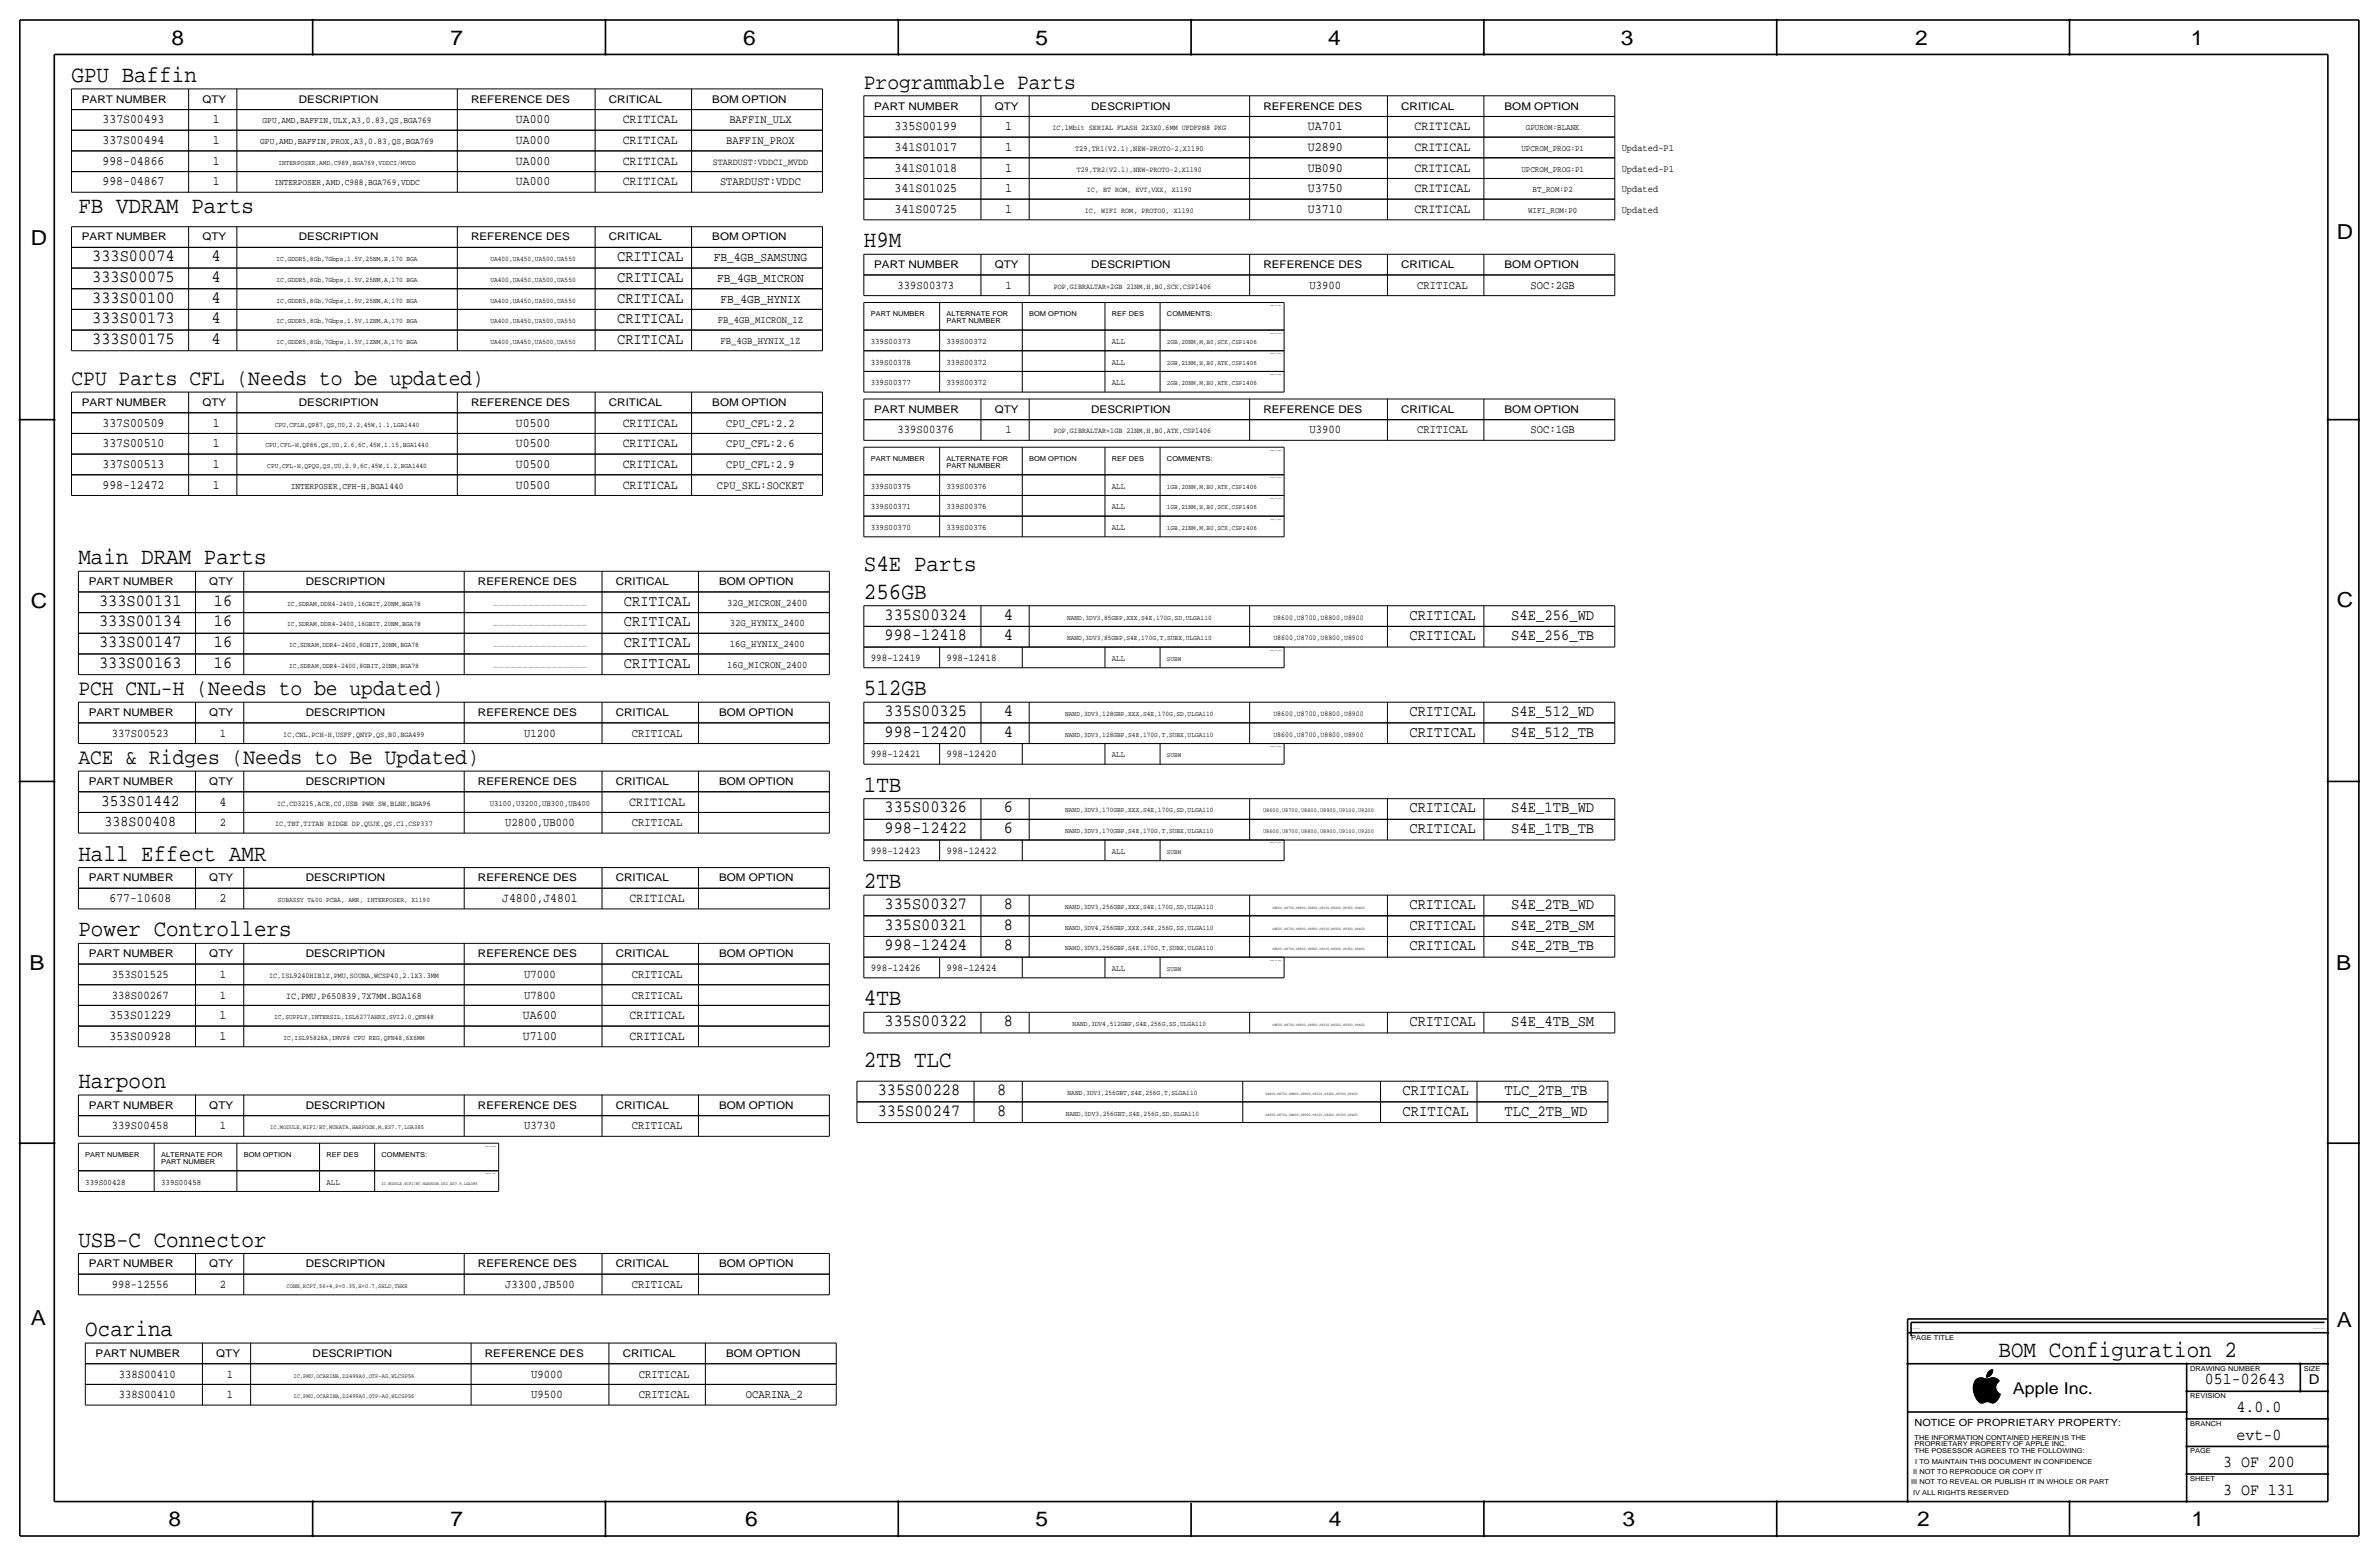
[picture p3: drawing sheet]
<svg xmlns="http://www.w3.org/2000/svg" width="877mm" height="574mm" viewBox="0 0 877 574" stroke-linecap="round" stroke-linejoin="round" font-family="sans-serif">
<defs><g id="words">
<g font-size="8.6">
<text x="26.4" y="30.2">GPU Baffin</text>
<text x="28.9" y="78.5">FB VDRAM Parts</text>
<text x="318.5" y="91.2">H9M</text>
<text x="28.9" y="208">Main DRAM Parts</text>
<text x="318.5" y="210.6">S4E Parts</text>
<text x="318.5" y="220.7">256GB</text>
<text x="318.5" y="256.3">512GB</text>
<text x="318.5" y="291.8">1TB</text>
<text x="28.9" y="317.2">Hall Effect AMR</text>
<text x="318.5" y="327.4">2TB</text>
<text x="28.9" y="345.2">Power Controllers</text>
<text x="318.5" y="370.6">4TB</text>
<text x="318.5" y="393.4">2TB TLC</text>
<text x="28.9" y="401.1">Harpoon</text>
<text x="28.9" y="459.5">USB-C Connector</text>
<text x="31.4" y="492.5">Ocarina</text>
<text x="736.8" y="500.1">BOM Configuration 2</text>
</g>
<g font-size="8.1">
<text x="318.5" y="32.8">Programmable Parts</text>
<text x="26.4" y="142">CPU Parts CFL (Needs to be updated)</text>
<text x="28.9" y="256.3">PCH CNL-H (Needs to be updated)</text>
<text x="28.9" y="281.7">ACE &amp; Ridges (Needs to Be Updated)</text>
</g>
<g font-size="7.6">
<text x="63.2" y="16.5">8</text>
<text x="166.1" y="16.5">7</text>
<text x="274" y="16.5">6</text>
<text x="381.7" y="16.5">5</text>
<text x="489.7" y="16.5">4</text>
<text x="597.6" y="16.5">3</text>
<text x="706.1" y="16.5">2</text>
<text x="807.7" y="16.5">1</text>
<text x="861.5" y="88.1">D</text>
<text x="11.4" y="90.4">D</text>
<text x="11.4" y="224.3">C</text>
<text x="861.5" y="223.8">C</text>
<text x="10.8" y="357.6">B</text>
<text x="861.3" y="357.4">B</text>
<text x="11.3" y="488.4">A</text>
<text x="861.5" y="489.2">A</text>
<text x="62.2" y="562.6">8</text>
<text x="166" y="562.6">7</text>
<text x="274.8" y="562.6">6</text>
<text x="381.7" y="562.6">5</text>
<text x="489.9" y="562.6">4</text>
<text x="598.1" y="562.6">3</text>
<text x="706.8" y="562.6">2</text>
<text x="807.9" y="562.6">1</text>
</g>
<g font-size="6.3">
<text x="34" y="96.3">333S00074</text>
<text x="78" y="96.3">4</text>
<text x="34" y="103.9">333S00075</text>
<text x="78" y="103.9">4</text>
<text x="34" y="111.5">333S00100</text>
<text x="78" y="111.5">4</text>
<text x="34" y="119.1">333S00173</text>
<text x="78" y="119.1">4</text>
<text x="34" y="126.7">333S00175</text>
<text x="78" y="126.7">4</text>
<text x="36.6" y="223.3">333S00131</text>
<text x="78.9" y="223.3">16</text>
<text x="36.6" y="230.9">333S00134</text>
<text x="78.9" y="230.9">16</text>
<text x="326.1" y="228.3">335S00324</text>
<text x="370.1" y="228.3">4</text>
<text x="36.6" y="238.5">333S00147</text>
<text x="78.9" y="238.5">16</text>
<text x="326.1" y="236">998-12418</text>
<text x="370.1" y="236">4</text>
<text x="36.6" y="246.1">333S00163</text>
<text x="78.9" y="246.1">16</text>
<text x="326.1" y="263.9">335S00325</text>
<text x="370.1" y="263.9">4</text>
<text x="326.1" y="271.5">998-12420</text>
<text x="370.1" y="271.5">4</text>
<text x="326.1" y="299.5">335S00326</text>
<text x="370.1" y="299.5">6</text>
<text x="326.1" y="307.1">998-12422</text>
<text x="370.1" y="307.1">6</text>
<text x="326.1" y="335">335S00327</text>
<text x="370.1" y="335">8</text>
<text x="326.1" y="342.6">335S00321</text>
<text x="370.1" y="342.6">8</text>
<text x="326.1" y="350.3">998-12424</text>
<text x="370.1" y="350.3">8</text>
<text x="326.1" y="378.2">335S00322</text>
<text x="370.1" y="378.2">8</text>
<text x="323.6" y="403.6">335S00228</text>
<text x="367.6" y="403.6">8</text>
<text x="323.6" y="411.2">335S00247</text>
<text x="367.6" y="411.2">8</text>
</g>
<g font-size="6.2">
<text x="812.9" y="510.3">051-02643</text>
<text x="824.6" y="520.4">4.0.0</text>
<text x="824.6" y="530.6">evt-0</text>
<text x="819.6" y="540.8">3 OF 200</text>
<text x="819.6" y="550.9">3 OF 131</text>
</g>
<g font-size="6">
<text x="37.3" y="296.9">353S01442</text>
<text x="742.1" y="513.9">Apple Inc.</text>
</g>
<g font-size="5.7">
<text x="227.5" y="96.3">CRITICAL</text>
<text x="227.5" y="103.9">CRITICAL</text>
<text x="227.5" y="111.5">CRITICAL</text>
<text x="227.5" y="119.1">CRITICAL</text>
<text x="227.5" y="126.7">CRITICAL</text>
<text x="230" y="223.3">CRITICAL</text>
<text x="230" y="230.9">CRITICAL</text>
<text x="519.6" y="228.3">CRITICAL</text>
<text x="557.2" y="228.3">S4E_256_WD</text>
<text x="230" y="238.5">CRITICAL</text>
<text x="519.6" y="236">CRITICAL</text>
<text x="557.2" y="236">S4E_256_TB</text>
<text x="230" y="246.1">CRITICAL</text>
<text x="519.6" y="263.9">CRITICAL</text>
<text x="557.2" y="263.9">S4E_512_WD</text>
<text x="519.6" y="271.5">CRITICAL</text>
<text x="557.2" y="271.5">S4E_512_TB</text>
<text x="519.6" y="299.5">CRITICAL</text>
<text x="557.2" y="299.5">S4E_1TB_WD</text>
<text x="519.6" y="307.1">CRITICAL</text>
<text x="557.2" y="307.1">S4E_1TB_TB</text>
<text x="519.6" y="335">CRITICAL</text>
<text x="557.2" y="335">S4E_2TB_WD</text>
<text x="519.6" y="342.6">CRITICAL</text>
<text x="557.2" y="342.6">S4E_2TB_SM</text>
<text x="519.6" y="350.3">CRITICAL</text>
<text x="557.2" y="350.3">S4E_2TB_TB</text>
<text x="519.6" y="378.2">CRITICAL</text>
<text x="557.2" y="378.2">S4E_4TB_SM</text>
<text x="517.1" y="403.6">CRITICAL</text>
<text x="554.6" y="403.6">TLC_2TB_TB</text>
<text x="517.1" y="411.2">CRITICAL</text>
<text x="554.6" y="411.2">TLC_2TB_WD</text>
</g>
<text font-size="5.5" x="38.5" y="304.5">338S00408</text>
<text font-size="5" x="851.2" y="510.3">D</text>
<g font-size="4.8">
<text x="329.7" y="48">335S00199</text>
<text x="370.5" y="48">1</text>
<text x="482.2" y="48">UA701</text>
<text x="521.5" y="48">CRITICAL</text>
<text x="329.7" y="55.6">341S01017</text>
<text x="370.5" y="55.6">1</text>
<text x="482.2" y="55.6">U2890</text>
<text x="521.5" y="55.6">CRITICAL</text>
<text x="329.7" y="63.2">341S01018</text>
<text x="370.5" y="63.2">1</text>
<text x="482.2" y="63.2">UB090</text>
<text x="521.5" y="63.2">CRITICAL</text>
<text x="329.7" y="70.9">341S01025</text>
<text x="370.5" y="70.9">1</text>
<text x="482.2" y="70.9">U3750</text>
<text x="521.5" y="70.9">CRITICAL</text>
<text x="329.7" y="78.5">341S00725</text>
<text x="370.5" y="78.5">1</text>
<text x="482.2" y="78.5">U3710</text>
<text x="521.5" y="78.5">CRITICAL</text>
<text x="81" y="296.9">4</text>
<text x="232" y="296.9">CRITICAL</text>
</g>
<g font-size="4.7">
<text x="37.8" y="45.5">337S00493</text>
<text x="78.4" y="45.5">1</text>
<text x="190.2" y="45.5">UA000</text>
<text x="229.6" y="45.5">CRITICAL</text>
<text x="37.8" y="53.1">337S00494</text>
<text x="78.4" y="53.1">1</text>
<text x="190.2" y="53.1">UA000</text>
<text x="229.6" y="53.1">CRITICAL</text>
<text x="37.8" y="60.7">998-04866</text>
<text x="78.4" y="60.7">1</text>
<text x="190.2" y="60.7">UA000</text>
<text x="229.6" y="60.7">CRITICAL</text>
<text x="37.8" y="68.3">998-04867</text>
<text x="78.4" y="68.3">1</text>
<text x="190.2" y="68.3">UA000</text>
<text x="229.6" y="68.3">CRITICAL</text>
<text x="37.8" y="157.2">337S00509</text>
<text x="78.4" y="157.2">1</text>
<text x="190.2" y="157.2">U0500</text>
<text x="229.6" y="157.2">CRITICAL</text>
<text x="37.8" y="164.8">337S00510</text>
<text x="78.4" y="164.8">1</text>
<text x="190.2" y="164.8">U0500</text>
<text x="229.6" y="164.8">CRITICAL</text>
<text x="37.8" y="172.5">337S00513</text>
<text x="78.4" y="172.5">1</text>
<text x="190.2" y="172.5">U0500</text>
<text x="229.6" y="172.5">CRITICAL</text>
<text x="37.8" y="180.1">998-12472</text>
<text x="78.4" y="180.1">1</text>
<text x="190.2" y="180.1">U0500</text>
<text x="229.6" y="180.1">CRITICAL</text>
<text x="40.4" y="332.5">677-10608</text>
<text x="81" y="332.5">2</text>
<text x="185.1" y="332.5">J4800,J4801</text>
<text x="232.1" y="332.5">CRITICAL</text>
<text x="40.4" y="375.7">353S01229</text>
<text x="81" y="375.7">1</text>
<text x="192.7" y="375.7">UA600</text>
<text x="232.1" y="375.7">CRITICAL</text>
<text x="40.4" y="383.3">353S00928</text>
<text x="81" y="383.3">1</text>
<text x="192.7" y="383.3">U7100</text>
<text x="232.1" y="383.3">CRITICAL</text>
</g>
<g font-size="4.6">
<text x="263.2" y="96.3">FB_4GB_SAMSUNG</text>
<text x="264.4" y="103.9">FB_4GB_MICRON</text>
<text x="265.6" y="111.5">FB_4GB_HYNIX</text>
</g>
<g font-size="4.4">
<text x="330.8" y="106.4">339S00373</text>
<text x="370.6" y="106.4">1</text>
<text x="482.8" y="106.4">U3900</text>
<text x="522.5" y="106.4">CRITICAL</text>
<text x="564.3" y="106.4">SOC:2GB</text>
<text x="330.8" y="159.8">339S00376</text>
<text x="370.6" y="159.8">1</text>
<text x="482.8" y="159.8">U3900</text>
<text x="522.5" y="159.8">CRITICAL</text>
<text x="564.3" y="159.8">SOC:1GB</text>
<text x="41.3" y="271.5">337S00523</text>
<text x="81.1" y="271.5">1</text>
<text x="193.3" y="271.5">U1200</text>
<text x="232.9" y="271.5">CRITICAL</text>
<text x="81.1" y="304.5">2</text>
<text x="186.3" y="304.5">U2800,UB000</text>
<text x="232.9" y="304.5">CRITICAL</text>
<text x="41.3" y="360.4">353S01525</text>
<text x="81.1" y="360.4">1</text>
<text x="193.3" y="360.4">U7000</text>
<text x="232.9" y="360.4">CRITICAL</text>
<text x="41.3" y="368">338S00267</text>
<text x="81.1" y="368">1</text>
<text x="193.3" y="368">U7800</text>
<text x="232.9" y="368">CRITICAL</text>
<text x="41.3" y="416.3">339S00458</text>
<text x="81.1" y="416.3">1</text>
<text x="193.3" y="416.3">U3730</text>
<text x="232.9" y="416.3">CRITICAL</text>
<text x="41.3" y="474.7">998-12556</text>
<text x="81.1" y="474.7">2</text>
<text x="186.3" y="474.7">J3300,JB500</text>
<text x="232.9" y="474.7">CRITICAL</text>
<text x="43.8" y="507.7">338S00410</text>
<text x="83.6" y="507.7">1</text>
<text x="195.8" y="507.7">U9000</text>
<text x="235.5" y="507.7">CRITICAL</text>
<text x="43.8" y="515.4">338S00410</text>
<text x="83.6" y="515.4">1</text>
<text x="195.8" y="515.4">U9500</text>
<text x="235.5" y="515.4">CRITICAL</text>
<text x="274.9" y="515.4">OCARINA_2</text>
</g>
<g font-size="4.3">
<text x="268.9" y="45.5">BAFFIN_ULX</text>
<text x="267.8" y="53.1">BAFFIN_PROX</text>
<text x="265.5" y="68.3">STARDUST:VDDC</text>
<text x="267.8" y="157.2">CPU_CFL:2.2</text>
<text x="267.8" y="164.8">CPU_CFL:2.6</text>
<text x="267.8" y="172.5">CPU_CFL:2.9</text>
<text x="264.3" y="180.1">CPU_SKL:SOCKET</text>
</g>
<g font-size="3.9">
<text x="30.2" y="37.8">PART NUMBER</text>
<text x="74.6" y="37.8">QTY</text>
<text x="110.2" y="37.8">DESCRIPTION</text>
<text x="173.7" y="37.8">REFERENCE DES</text>
<text x="224.5" y="37.8">CRITICAL</text>
<text x="262.6" y="37.8">BOM OPTION</text>
<text x="322.3" y="40.4">PART NUMBER</text>
<text x="366.7" y="40.4">QTY</text>
<text x="402.3" y="40.4">DESCRIPTION</text>
<text x="465.8" y="40.4">REFERENCE DES</text>
<text x="516.6" y="40.4">CRITICAL</text>
<text x="554.7" y="40.4">BOM OPTION</text>
<text x="30.2" y="88.6">PART NUMBER</text>
<text x="74.6" y="88.6">QTY</text>
<text x="110.2" y="88.6">DESCRIPTION</text>
<text x="173.7" y="88.6">REFERENCE DES</text>
<text x="224.5" y="88.6">CRITICAL</text>
<text x="262.6" y="88.6">BOM OPTION</text>
<text x="322.3" y="98.8">PART NUMBER</text>
<text x="366.7" y="98.8">QTY</text>
<text x="402.3" y="98.8">DESCRIPTION</text>
<text x="465.8" y="98.8">REFERENCE DES</text>
<text x="516.6" y="98.8">CRITICAL</text>
<text x="554.7" y="98.8">BOM OPTION</text>
<text x="30.2" y="149.6">PART NUMBER</text>
<text x="74.6" y="149.6">QTY</text>
<text x="110.2" y="149.6">DESCRIPTION</text>
<text x="173.7" y="149.6">REFERENCE DES</text>
<text x="224.5" y="149.6">CRITICAL</text>
<text x="262.6" y="149.6">BOM OPTION</text>
<text x="322.3" y="152.1">PART NUMBER</text>
<text x="366.7" y="152.1">QTY</text>
<text x="402.3" y="152.1">DESCRIPTION</text>
<text x="465.8" y="152.1">REFERENCE DES</text>
<text x="516.6" y="152.1">CRITICAL</text>
<text x="554.7" y="152.1">BOM OPTION</text>
<text x="32.7" y="215.6">PART NUMBER</text>
<text x="77.2" y="215.6">QTY</text>
<text x="112.7" y="215.6">DESCRIPTION</text>
<text x="176.2" y="215.6">REFERENCE DES</text>
<text x="227" y="215.6">CRITICAL</text>
<text x="265.1" y="215.6">BOM OPTION</text>
<text x="32.7" y="263.9">PART NUMBER</text>
<text x="77.2" y="263.9">QTY</text>
<text x="112.7" y="263.9">DESCRIPTION</text>
<text x="176.2" y="263.9">REFERENCE DES</text>
<text x="227" y="263.9">CRITICAL</text>
<text x="265.1" y="263.9">BOM OPTION</text>
<text x="32.7" y="289.3">PART NUMBER</text>
<text x="77.2" y="289.3">QTY</text>
<text x="112.7" y="289.3">DESCRIPTION</text>
<text x="176.2" y="289.3">REFERENCE DES</text>
<text x="227" y="289.3">CRITICAL</text>
<text x="265.1" y="289.3">BOM OPTION</text>
<text x="32.7" y="324.9">PART NUMBER</text>
<text x="77.2" y="324.9">QTY</text>
<text x="112.7" y="324.9">DESCRIPTION</text>
<text x="176.2" y="324.9">REFERENCE DES</text>
<text x="227" y="324.9">CRITICAL</text>
<text x="265.1" y="324.9">BOM OPTION</text>
<text x="32.7" y="352.8">PART NUMBER</text>
<text x="77.2" y="352.8">QTY</text>
<text x="112.7" y="352.8">DESCRIPTION</text>
<text x="176.2" y="352.8">REFERENCE DES</text>
<text x="227" y="352.8">CRITICAL</text>
<text x="265.1" y="352.8">BOM OPTION</text>
<text x="32.7" y="408.7">PART NUMBER</text>
<text x="77.2" y="408.7">QTY</text>
<text x="112.7" y="408.7">DESCRIPTION</text>
<text x="176.2" y="408.7">REFERENCE DES</text>
<text x="227" y="408.7">CRITICAL</text>
<text x="265.1" y="408.7">BOM OPTION</text>
<text x="32.7" y="467.1">PART NUMBER</text>
<text x="77.2" y="467.1">QTY</text>
<text x="112.7" y="467.1">DESCRIPTION</text>
<text x="176.2" y="467.1">REFERENCE DES</text>
<text x="227" y="467.1">CRITICAL</text>
<text x="265.1" y="467.1">BOM OPTION</text>
<text x="35.3" y="500.1">PART NUMBER</text>
<text x="79.7" y="500.1">QTY</text>
<text x="115.3" y="500.1">DESCRIPTION</text>
<text x="178.8" y="500.1">REFERENCE DES</text>
<text x="229.6" y="500.1">CRITICAL</text>
<text x="267.7" y="500.1">BOM OPTION</text>
</g>
<g font-size="3.8">
<text x="321" y="243.6">998-12419</text>
<text x="348.9" y="243.6">998-12418</text>
<text x="321" y="279.1">998-12421</text>
<text x="348.9" y="279.1">998-12420</text>
<text x="321" y="314.7">998-12423</text>
<text x="348.9" y="314.7">998-12422</text>
<text x="321" y="357.9">998-12426</text>
<text x="348.9" y="357.9">998-12424</text>
</g>
<g font-size="3.7">
<text x="264.6" y="119.1">FB_4GB_MICRON_1Z</text>
<text x="265.6" y="126.7">FB_4GB_HYNIX_1Z</text>
<text x="268.1" y="223.3">32G_MICRON_2400</text>
<text x="269.1" y="230.9">32G_HYNIX_2400</text>
<text x="269.1" y="238.5">16G_HYNIX_2400</text>
<text x="268.1" y="246.1">16G_MICRON_2400</text>
<text x="705.8" y="525.5">NOTICE OF PROPRIETARY PROPERTY:</text>
</g>
<g font-size="3.6">
<text x="597.9" y="55.6">Updated-P1</text>
<text x="597.9" y="63.2">Updated-P1</text>
<text x="597.9" y="70.9">Updated</text>
<text x="597.9" y="78.5">Updated</text>
</g>
<g font-size="3.5">
<text x="262.8" y="60.7">STARDUST:VDDCI_MVDD</text>
<text x="105.5" y="368">IC,PMU,P650839,7X7MM.BGA168</text>
</g>
<g font-size="3.2">
<text x="96.8" y="45.5">GPU,AMD,BAFFIN,ULX,A3,0.83,QS,BGA769</text>
<text x="96" y="53.1">GPU,AMD,BAFFIN,PROX,A3,0.83,QS,BGA769</text>
<text x="101.1" y="68.3">INTERPOSER,AMD,C988,BGA769,VDDC</text>
<text x="107.2" y="180.1">INTERPOSER,CFH-H,BGA1440</text>
</g>
<g font-size="3.1">
<text x="562.6" y="48">GPUROM:BLANK</text>
<text x="560.9" y="55.6">UPCROM_PROG:P1</text>
<text x="560.9" y="63.2">UPCROM_PROG:P1</text>
<text x="565" y="70.9">BT_ROM:P2</text>
<text x="563.4" y="78.5">WIFI_ROM:P0</text>
<text x="321" y="126.7">339S00373</text>
<text x="348.9" y="126.7">339S00372</text>
<text x="409.9" y="126.7">ALL</text>
<text x="321" y="134.4">339S00378</text>
<text x="348.9" y="134.4">339S00372</text>
<text x="409.9" y="134.4">ALL</text>
<text x="321" y="142">339S00377</text>
<text x="348.9" y="142">339S00372</text>
<text x="409.9" y="142">ALL</text>
<text x="321" y="180.1">339S00375</text>
<text x="348.9" y="180.1">339S00376</text>
<text x="409.9" y="180.1">ALL</text>
<text x="321" y="187.7">339S00371</text>
<text x="348.9" y="187.7">339S00376</text>
<text x="409.9" y="187.7">ALL</text>
<text x="321" y="195.3">339S00370</text>
<text x="348.9" y="195.3">339S00376</text>
<text x="409.9" y="195.3">ALL</text>
<text x="409.9" y="243.6">ALL</text>
<text x="409.9" y="279.1">ALL</text>
<text x="409.9" y="314.7">ALL</text>
<text x="409.9" y="357.9">ALL</text>
<text x="31.4" y="436.6">339S00428</text>
<text x="59.4" y="436.6">339S00458</text>
<text x="120.3" y="436.6">ALL</text>
</g>
<text font-size="3" x="180.6" y="296.9">U3100,U3200,UB300,UB400</text>
<text font-size="2.9" x="396.4" y="55.6">T29,TR1(V2.1),NEW-PROTO-2,X1190</text>
<g font-size="2.8">
<text x="388.1" y="48">IC,1Mbit SERIAL FLASH 2X3X0.6MM UFDFPN8 PKG</text>
<text x="397" y="63.2">T29,TR2(V2.1),NEW-PROTO-2,X1190</text>
<text x="400.7" y="70.9">IC, BT ROM, EVT,VXX, X1190</text>
<text x="400" y="78.5">IC, WIFI ROM, PROTO0, X1190</text>
<text x="388.5" y="106.4">POP,GIBRALTAR+2GB 21NM,H,B0,SCK,CSP1406</text>
<text x="388.5" y="159.8">POP,GIBRALTAR+1GB 21NM,H,B0,ATK,CSP1406</text>
<text x="104.5" y="271.5">IC,CNL,PCH-H,USFF,QNYP,QS,B0,BGA499</text>
<text x="102.2" y="296.9">IC,CD3215,ACE,C0,USB PWR SW,BLNK,BGA96</text>
<text x="101.5" y="304.5">IC,TBT,TITAN RIDGE DP,QUJK,QS,C1,CSP337</text>
<text x="99.2" y="360.4">IC,ISL9240HIB1Z,PMU,SOUNA,WCSP40,2.1X3.3MM</text>
</g>
<g font-size="2.7">
<text x="469.4" y="228.3">U8600,U8700,U8800,U8900</text>
<text x="469.4" y="236">U8600,U8700,U8800,U8900</text>
<text x="469.4" y="263.9">U8600,U8700,U8800,U8900</text>
<text x="469.4" y="271.5">U8600,U8700,U8800,U8900</text>
</g>
<g font-size="2.6">
<text x="102.7" y="60.7">INTERPOSER,AMD,C989,BGA769,VDDCI/MVDD</text>
<text x="102" y="96.3">IC,GDDR5,8Gb,7Gbps,1.5V,25NM,B,170 BGA</text>
<text x="180.8" y="96.3">UA400,UA450,UA500,UA550</text>
<text x="102" y="103.9">IC,GDDR5,8Gb,7Gbps,1.5V,25NM,A,170 BGA</text>
<text x="180.8" y="103.9">UA400,UA450,UA500,UA550</text>
<text x="102" y="111.5">IC,GDDR5,8Gb,7Gbps,1.5V,25NM,A,170 BGA</text>
<text x="180.8" y="111.5">UA400,UA450,UA500,UA550</text>
<text x="102" y="119.1">IC,GDDR5,8Gb,7Gbps,1.5V,1ZNM,A,170 BGA</text>
<text x="180.8" y="119.1">UA400,UA450,UA500,UA550</text>
<text x="102" y="126.7">IC,GDDR5,8Gb,7Gbps,1.5V,1ZNM,A,170 BGA</text>
<text x="180.8" y="126.7">UA400,UA450,UA500,UA550</text>
<text x="101.3" y="157.2">CPU,CFLH,QP87,QS,U0,2.2,45W,1.1,LGA1440</text>
<text x="97.9" y="164.8">CPU,CFL-H,QP86,QS,U0,2.6,6C,45W,1.15,BGA1440</text>
<text x="98.6" y="172.5">CPU,CFL-H,QPQG,QS,U0,2.9,6C,45W,1.2,BGA1440</text>
<text x="105.9" y="223.3">IC,SDRAM,DDR4-2400,16GBIT,20NM,BGA78</text>
<text x="105.9" y="230.9">IC,SDRAM,DDR4-2400,16GBIT,20NM,BGA78</text>
<text x="393.4" y="228.3">NAND,3DV3,85GBP,XXX,S4E,170G,SD,ULGA110</text>
<text x="106.6" y="238.5">IC,SDRAM,DDR4-2400,8GBIT,20NM,BGA78</text>
<text x="393.4" y="236">NAND,3DV3,85GBP,S4E,170G,T,SUBX,ULGA110</text>
<text x="106.6" y="246.1">IC,SDRAM,DDR4-2400,8GBIT,20NM,BGA78</text>
<text x="392.7" y="263.9">NAND,3DV3,128GBP,XXX,S4E,170G,SD,ULGA110</text>
<text x="392.7" y="271.5">NAND,3DV3,128GBP,S4E,170G,T,SUBX,ULGA110</text>
<text x="392.7" y="299.5">NAND,3DV3,170GBP,XXX,S4E,170G,SD,ULGA110</text>
<text x="392.7" y="307.1">NAND,3DV3,170GBP,S4E,170G,T,SUBX,ULGA110</text>
<text x="102.5" y="332.5">SUBASSY T&amp;00 PCBA, AMR, INTERPOSER, X1190</text>
<text x="392.7" y="335">NAND,3DV3,256GBP,XXX,S4E,170G,SD,ULGA110</text>
<text x="392.7" y="342.6">NAND,3DV4,256GBP,XXX,S4E,256G,SS,ULGA110</text>
<text x="392.7" y="350.3">NAND,3DV3,256GBP,S4E,170G,T,SUBX,ULGA110</text>
<text x="101.1" y="375.7">IC,SUPPLY,INTERSIL,ISL6277AHRZ,SVI2.0,QFN48</text>
<text x="104.5" y="383.3">IC,ISL95828A,IMVP8 CPU REG,QFN48,6X6MM</text>
<text x="395.4" y="378.2">NAND,3DV4,512GBP,S4E,256G,SS,ULGA110</text>
<text x="393.6" y="403.6">NAND,3DV3,256GBT,S4E,256G,T,SLGA110</text>
<text x="392.9" y="411.2">NAND,3DV3,256GBT,S4E,256G,SD,SLGA110</text>
</g>
<g font-size="2.5">
<text x="321" y="116.6">PART NUMBER</text>
<text x="348.9" y="116.6">ALTERNATE FOR</text>
<text x="348.9" y="119.1">PART NUMBER</text>
<text x="379.4" y="116.6">BOM OPTION</text>
<text x="409.9" y="116.6">REF DES</text>
<text x="430.2" y="116.6">COMMENTS:</text>
<text x="430.2" y="126.7">2GB,20NM,M,B0,SCK,CSP1406</text>
<text x="430.2" y="134.4">2GB,21NM,H,B0,ATK,CSP1406</text>
<text x="430.2" y="142">2GB,20NM,M,B0,ATK,CSP1406</text>
<text x="321" y="169.9">PART NUMBER</text>
<text x="348.9" y="169.9">ALTERNATE FOR</text>
<text x="348.9" y="172.5">PART NUMBER</text>
<text x="379.4" y="169.9">BOM OPTION</text>
<text x="409.9" y="169.9">REF DES</text>
<text x="430.2" y="169.9">COMMENTS:</text>
<text x="430.2" y="180.1">1GB,20NM,M,B0,ATK,CSP1406</text>
<text x="430.2" y="187.7">1GB,21NM,H,B0,SCK,CSP1406</text>
<text x="430.2" y="195.3">1GB,21NM,M,B0,SCK,CSP1406</text>
<text x="430.2" y="243.6">SUBW</text>
<text x="430.2" y="279.1">SUBW</text>
<text x="430.2" y="314.7">SUBW</text>
<text x="430.2" y="357.9">SUBW</text>
<text x="31.4" y="426.5">PART NUMBER</text>
<text x="59.4" y="426.5">ALTERNATE FOR</text>
<text x="59.4" y="429">PART NUMBER</text>
<text x="89.9" y="426.5">BOM OPTION</text>
<text x="120.3" y="426.5">REF DES</text>
<text x="140.7" y="426.5">COMMENTS:</text>
<text x="704.5" y="493.8">PAGE TITLE</text>
<text x="807.4" y="505.2">DRAWING NUMBER</text>
<text x="849.3" y="505.2">SIZE</text>
<text x="807.4" y="515.4">REVISION</text>
<text x="807.4" y="525.5">BRANCH</text>
<text x="705.8" y="533.1">PROPRIETARY PROPERTY OF APPLE INC.</text>
<text x="705.8" y="530.6">THE INFORMATION CONTAINED HEREIN IS THE</text>
<text x="705.8" y="535.7">THE POSESSOR AGREES TO THE FOLLOWING:</text>
<text x="706.1" y="539.5">I TO MAINTAIN THIS DOCUMENT IN CONFIDENCE</text>
<text x="807.4" y="535.7">PAGE</text>
<text x="705.3" y="543.3">II NOT TO REPRODUCE OR COPY IT</text>
<text x="807.4" y="545.8">SHEET</text>
<text x="704.5" y="547.1">III NOT TO REVEAL OR PUBLISH IT IN WHOLE OR PART</text>
<text x="705.3" y="550.9">IV ALL RIGHTS RESERVED</text>
</g>
<g font-size="2.3">
<text x="99.6" y="416.3">IC,MODULE,WIFI/BT,MURATA,HARPOON,M,ES7.7,LGA385</text>
<text x="105.6" y="474.7">CONN,RCPT,56+4,P=0.35,H=0.7,SHLD,THKR</text>
<text x="108.2" y="507.7">IC,PMU,OCARINA,D2499A0,OTP-AG,WLCSP56</text>
<text x="108.2" y="515.4">IC,PMU,OCARINA,D2499A0,OTP-AG,WLCSP56</text>
</g>
<g font-size="2.2">
<text x="465.7" y="299.5">U8600,U8700,U8800,U8900,U9100,U9200</text>
<text x="465.7" y="307.1">U8600,U8700,U8800,U8900,U9100,U9200</text>
</g>
<text font-size="1.6" x="140.7" y="436.6">IC,MODULE,WIFI/BT,HARPOON,USI,ES7.5,LGA385</text>
<g font-size="1.4">
<text x="469.1" y="335">U8600,U8700,U8800,U8900,U9100,U9200,U9300,U9400</text>
<text x="469.1" y="342.6">U8600,U8700,U8800,U8900,U9100,U9200,U9300,U9400</text>
<text x="469.1" y="350.3">U8600,U8700,U8800,U8900,U9100,U9200,U9300,U9400</text>
<text x="469.1" y="378.2">U8600,U8700,U8800,U8900,U9100,U9200,U9300,U9400</text>
<text x="466.5" y="403.6">U8600,U8700,U8800,U8900,U9100,U9200,U9300,U9400</text>
<text x="466.5" y="411.2">U8600,U8700,U8800,U8900,U9100,U9200,U9300,U9400</text>
</g>
<g font-size=".7">
<text x="181.9" y="223.3">U2300,U2310,U2320,U2330,U2400,U2410,U2420,U2430,U2500,U2510,U2520,U2530,U2600,U2610,U2620,U2630</text>
<text x="181.9" y="230.9">U2300,U2310,U2320,U2330,U2400,U2410,U2420,U2430,U2500,U2510,U2520,U2530,U2600,U2610,U2620,U2630</text>
<text x="181.9" y="238.5">U2300,U2310,U2320,U2330,U2400,U2410,U2420,U2430,U2500,U2510,U2520,U2530,U2600,U2610,U2620,U2630</text>
<text x="181.9" y="246.1">U2300,U2310,U2320,U2330,U2400,U2410,U2420,U2430,U2500,U2510,U2520,U2530,U2600,U2610,U2620,U2630</text>
</g>
<g font-size=".4">
<text x="468.3" y="112.8">TABLE_ALT_HEAD</text>
<text x="468.3" y="122.9">TABLE_ALT_ITEM</text>
<text x="468.3" y="130.6">TABLE_ALT_ITEM</text>
<text x="468.3" y="138.2">TABLE_ALT_ITEM</text>
<text x="468.3" y="166.1">TABLE_ALT_HEAD</text>
<text x="468.3" y="176.3">TABLE_ALT_ITEM</text>
<text x="468.3" y="183.9">TABLE_ALT_ITEM</text>
<text x="468.3" y="191.5">TABLE_ALT_ITEM</text>
<text x="468.3" y="239.8">TABLE_ALT_ITEM</text>
<text x="468.3" y="275.3">TABLE_ALT_ITEM</text>
<text x="468.3" y="310.9">TABLE_ALT_ITEM</text>
<text x="468.3" y="354.1">TABLE_ALT_ITEM</text>
<text x="178.8" y="422.7">TABLE_ALT_HEAD</text>
<text x="178.8" y="432.8">TABLE_ALT_ITEM</text>
<text x="704.5" y="490">SYNC_MASTER=SEAN</text>
<text x="852.9" y="490">SYNC_DATE=11/29/2017</text>
</g>
</g></defs>
<g fill="none" stroke="#000" stroke-width=".6" stroke-linecap="butt">
<path d="M7.3 7.4v558.8zM7.3 7.4h862.3zM115.3 7.4v12.7zM223.2 7.4v12.7zM331.2 7.4v12.7zM439.1 7.4v12.7zM547.1 7.4v12.7zM655 7.4v12.7zM763 7.4v12.7zM869.6 7.4v558.8zM20 20.1v533.4zM20 20.1h838.2z"/>
<path d="M858.2 20.1v533.4zM7.3 154.7h12.7zM858.2 154.7h11.4zM7.3 288h12.7zM858.2 288h11.4zM7.3 421.4h12.7zM858.2 421.4h11.4zM703.3 486.2v5zM703.3 486.2h154.9zM703.3 491.2v62.3zM703.3 491.2h154.9zM704.5 487.4h152.4z"/>
<path d="M704.5 487.4v5.1zM703.3 502.7h154.9zM806.1 502.7v50.8zM806.1 512.8h52.1zM848.1 502.7v10.1zM703.3 520.4h102.8zM806.1 533.1h52.1zM806.1 523h52.1zM20 553.5h838.2zM115.3 553.5v12.7zM223.2 553.5v12.7zM331.2 553.5v12.7z"/>
<path d="M439.1 554v12.2zM547.1 553.5v12.7zM655 553.5v12.7zM763 553.5v12.7zM806.1 543.3h52.1zM7.3 566.2h862.3z"/>
</g>
<g fill="none" stroke="#000" stroke-width=".37">
<path d="M26.4 32.8v7.6zM26.4 32.8h276.8zM69.5 32.8v7.6zM87.3 32.8v7.6zM168.6 32.8v7.6zM219.4 32.8v7.6zM255 32.8v7.6zM303.2 32.8v7.6zM318.5 35.3v7.6zM318.5 35.3h276.8zM361.6 35.3v7.6zM379.4 35.3v7.6z"/>
<path d="M460.7 35.3v7.6zM511.5 35.3v7.6zM547.1 35.3v7.6zM595.3 35.3v7.6zM26.4 55.6v7.6zM26.4 55.6h276.8zM26.4 48v7.6zM26.4 48h276.8zM26.4 40.4v7.6zM26.4 40.4h276.8zM69.5 55.6v7.6zM69.5 48v7.6z"/>
<path d="M69.5 40.4v7.6zM87.3 55.6v7.6zM87.3 48v7.6zM87.3 40.4v7.6zM168.6 55.6v7.6zM168.6 48v7.6zM168.6 40.4v7.6zM219.4 55.6v7.6zM219.4 48v7.6zM219.4 40.4v7.6zM255 55.6v7.6zM255 48v7.6z"/>
<path d="M255 40.4v7.6zM303.2 55.6v7.6zM303.2 48v7.6zM303.2 40.4v7.6zM318.5 50.5v7.7zM318.5 58.2h276.8zM318.5 50.5h276.8zM318.5 58.2v7.6zM318.5 42.9h276.8zM318.5 42.9v7.6zM361.6 50.5v7.7zM361.6 58.2v7.6z"/>
<path d="M361.6 42.9v7.6zM379.4 50.5v7.7zM379.4 58.2v7.6zM379.4 42.9v7.6zM460.7 50.5v7.7zM460.7 58.2v7.6zM460.7 42.9v7.6zM511.5 50.5v7.7zM511.5 58.2v7.6zM511.5 42.9v7.6zM547.1 50.5v7.7zM547.1 58.2v7.6z"/>
<path d="M547.1 42.9v7.6zM595.3 50.5v7.7zM595.3 58.2v7.6zM595.3 42.9v7.6zM26.4 63.2v7.7zM26.4 70.9h276.8zM26.4 63.2h276.8zM69.5 63.2v7.7zM87.3 63.2v7.7zM168.6 63.2v7.7zM219.4 63.2v7.7zM255 63.2v7.7z"/>
<path d="M303.2 63.2v7.7zM318.5 65.8h276.8zM318.5 65.8v7.6zM318.5 73.4h276.8zM318.5 73.4v7.6zM361.6 65.8v7.6zM361.6 73.4v7.6zM379.4 65.8v7.6zM379.4 73.4v7.6zM460.7 65.8v7.6zM460.7 73.4v7.6zM511.5 65.8v7.6z"/>
<path d="M511.5 73.4v7.6zM547.1 65.8v7.6zM547.1 73.4v7.6zM595.3 65.8v7.6zM595.3 73.4v7.6zM26.4 91.2v7.6zM26.4 98.8h276.8zM26.4 91.2h276.8zM26.4 83.6v7.6zM26.4 83.6h276.8zM26.4 98.8v7.6zM69.5 91.2v7.6z"/>
<path d="M69.5 83.6v7.6zM69.5 98.8v7.6zM87.3 91.2v7.6zM87.3 83.6v7.6zM87.3 98.8v7.6zM168.6 91.2v7.6zM168.6 83.6v7.6zM168.6 98.8v7.6zM219.4 91.2v7.6zM219.4 83.6v7.6zM219.4 98.8v7.6zM255 91.2v7.6z"/>
<path d="M255 83.6v7.6zM255 98.8v7.6zM303.2 91.2v7.6zM303.2 83.6v7.6zM303.2 98.8v7.6zM318.5 93.7v7.6zM318.5 93.7h276.8zM318.5 81h276.8zM361.6 93.7v7.6zM379.4 93.7v7.6zM460.7 93.7v7.6zM511.5 93.7v7.6z"/>
<path d="M547.1 93.7v7.6zM595.3 93.7v7.6zM26.4 114v7.7zM26.4 114h276.8zM26.4 106.4v7.6zM26.4 106.4h276.8zM69.5 114v7.7zM69.5 106.4v7.6zM87.3 114v7.7zM87.3 106.4v7.6zM168.6 114v7.7zM168.6 106.4v7.6z"/>
<path d="M219.4 114v7.7zM219.4 106.4v7.6zM255 114v7.7zM255 106.4v7.6zM303.2 114v7.7zM303.2 106.4v7.6zM318.5 101.3h276.8zM318.5 111.5v10.2zM318.5 111.5h154.9zM318.5 101.3v7.7zM318.5 109h276.8zM346.4 111.5v10.2z"/>
<path d="M361.6 101.3v7.7zM376.9 111.5v10.2zM379.4 101.3v7.7zM407.4 111.5v10.2zM427.7 111.5v10.2zM460.7 101.3v7.7zM473.4 111.5v10.2zM511.5 101.3v7.7zM547.1 101.3v7.7zM595.3 101.3v7.7zM26.4 121.7v7.6zM26.4 129.3h276.8z"/>
<path d="M26.4 121.7h276.8zM69.5 121.7v7.6zM87.3 121.7v7.6zM168.6 121.7v7.6zM219.4 121.7v7.6zM255 121.7v7.6zM303.2 121.7v7.6zM318.5 121.7h154.9zM318.5 121.7v7.6zM318.5 129.3h154.9zM318.5 129.3v7.6zM318.5 136.9h154.9z"/>
<path d="M318.5 136.9v7.6zM346.4 121.7v7.6zM346.4 129.3v7.6zM346.4 136.9v7.6zM376.9 121.7v7.6zM376.9 129.3v7.6zM376.9 136.9v7.6zM407.4 121.7v7.6zM407.4 129.3v7.6zM407.4 136.9v7.6zM427.7 121.7v7.6zM427.7 129.3v7.6z"/>
<path d="M427.7 136.9v7.6zM473.4 121.7v7.6zM473.4 129.3v7.6zM473.4 136.9v7.6zM26.4 144.5v7.6zM26.4 152.1h276.8zM26.4 144.5h276.8zM26.4 152.1v7.7zM26.4 159.8h276.8zM26.4 159.8v7.6zM69.5 144.5v7.6zM69.5 152.1v7.7z"/>
<path d="M69.5 159.8v7.6zM87.3 144.5v7.6zM87.3 152.1v7.7zM87.3 159.8v7.6zM168.6 144.5v7.6zM168.6 152.1v7.7zM168.6 159.8v7.6zM219.4 144.5v7.6zM219.4 152.1v7.7zM219.4 159.8v7.6zM255 144.5v7.6zM255 152.1v7.7z"/>
<path d="M255 159.8v7.6zM303.2 144.5v7.6zM303.2 152.1v7.7zM303.2 159.8v7.6zM318.5 144.5h154.9zM318.5 147.1v7.6zM318.5 154.7h276.8zM318.5 147.1h276.8zM318.5 154.7v7.6zM361.6 147.1v7.6zM361.6 154.7v7.6zM379.4 147.1v7.6z"/>
<path d="M379.4 154.7v7.6zM460.7 147.1v7.6zM460.7 154.7v7.6zM511.5 147.1v7.6zM511.5 154.7v7.6zM547.1 147.1v7.6zM547.1 154.7v7.6zM595.3 147.1v7.6zM595.3 154.7v7.6zM26.4 167.4v7.6zM26.4 175h276.8zM26.4 167.4h276.8z"/>
<path d="M26.4 175v7.6zM69.5 167.4v7.6zM69.5 175v7.6zM87.3 167.4v7.6zM87.3 175v7.6zM168.6 167.4v7.6zM168.6 175v7.6zM219.4 167.4v7.6zM219.4 175v7.6zM255 167.4v7.6zM255 175v7.6zM303.2 167.4v7.6z"/>
<path d="M303.2 175v7.6zM318.5 175v7.6zM318.5 175h154.9zM318.5 162.3h276.8zM318.5 164.8v10.2zM318.5 164.8h154.9zM346.4 175v7.6zM346.4 164.8v10.2zM376.9 175v7.6zM376.9 164.8v10.2zM407.4 175v7.6zM407.4 164.8v10.2z"/>
<path d="M427.7 175v7.6zM427.7 164.8v10.2zM473.4 175v7.6zM473.4 164.8v10.2zM26.4 182.6h276.8zM318.5 182.6v7.6zM318.5 182.6h154.9zM318.5 190.2h154.9zM318.5 190.2v7.7zM318.5 197.9h154.9zM346.4 182.6v7.6zM346.4 190.2v7.7z"/>
<path d="M376.9 182.6v7.6zM376.9 190.2v7.7zM407.4 182.6v7.6zM407.4 190.2v7.7zM427.7 182.6v7.6zM427.7 190.2v7.7zM473.4 182.6v7.6zM473.4 190.2v7.7zM28.9 210.6v7.6zM28.9 218.2h276.9zM28.9 210.6h276.9zM28.9 218.2v7.6z"/>
<path d="M72.1 210.6v7.6zM72.1 218.2v7.6zM89.9 210.6v7.6zM89.9 218.2v7.6zM171.1 210.6v7.6zM171.1 218.2v7.6zM221.9 210.6v7.6zM221.9 218.2v7.6zM257.5 210.6v7.6zM257.5 218.2v7.6zM305.8 210.6v7.6zM305.8 218.2v7.6z"/>
<path d="M28.9 233.4v7.6zM28.9 233.4h276.9zM28.9 225.8v7.6zM28.9 225.8h276.9zM72.1 233.4v7.6zM72.1 225.8v7.6zM89.9 233.4v7.6zM89.9 225.8v7.6zM171.1 233.4v7.6zM171.1 225.8v7.6zM221.9 233.4v7.6zM221.9 225.8v7.6z"/>
<path d="M257.5 233.4v7.6zM257.5 225.8v7.6zM305.8 233.4v7.6zM305.8 225.8v7.6zM318.5 238.5v7.6zM318.5 238.5h154.9zM318.5 223.3v7.6zM318.5 230.9h276.8zM318.5 223.3h276.8zM318.5 230.9v7.6zM318.5 238.5h276.8zM346.4 238.5v7.6z"/>
<path d="M361.6 223.3v7.6zM361.6 230.9v7.6zM376.9 238.5v7.6zM379.4 223.3v7.6zM379.4 230.9v7.6zM407.4 238.5v7.6zM427.7 238.5v7.6zM460.7 223.3v7.6zM460.7 230.9v7.6zM473.4 238.5v7.6zM511.5 223.3v7.6zM511.5 230.9v7.6z"/>
<path d="M547.1 223.3v7.6zM547.1 230.9v7.6zM595.3 223.3v7.6zM595.3 230.9v7.6zM28.9 241h276.9zM28.9 241v7.7zM28.9 248.7h276.9zM28.9 258.8v7.6zM28.9 258.8h276.9zM72.1 241v7.7zM72.1 258.8v7.6zM89.9 241v7.7z"/>
<path d="M89.9 258.8v7.6zM171.1 241v7.7zM171.1 258.8v7.6zM221.9 241v7.7zM221.9 258.8v7.6zM257.5 241v7.7zM257.5 258.8v7.6zM305.8 241v7.7zM305.8 258.8v7.6zM318.5 246.1h154.9zM318.5 258.8v7.6zM318.5 258.8h276.8z"/>
<path d="M361.6 258.8v7.6zM379.4 258.8v7.6zM460.7 258.8v7.6zM511.5 258.8v7.6zM547.1 258.8v7.6zM595.3 258.8v7.6zM28.9 266.4h276.9zM28.9 266.4v7.7zM28.9 274.1h276.9zM72.1 266.4v7.7zM89.9 266.4v7.7zM171.1 266.4v7.7z"/>
<path d="M221.9 266.4v7.7zM257.5 266.4v7.7zM305.8 266.4v7.7zM318.5 274.1v7.6zM318.5 274.1h154.9zM318.5 266.4v7.7zM318.5 274.1h276.8zM318.5 266.4h276.8zM346.4 274.1v7.6zM361.6 266.4v7.7zM376.9 274.1v7.6zM379.4 266.4v7.7z"/>
<path d="M407.4 274.1v7.6zM427.7 274.1v7.6zM460.7 266.4v7.7zM473.4 274.1v7.6zM511.5 266.4v7.7zM547.1 266.4v7.7zM595.3 266.4v7.7zM28.9 291.8v7.7zM28.9 299.5h276.9zM28.9 291.8h276.9zM28.9 299.5v7.6zM28.9 284.2v7.6z"/>
<path d="M28.9 284.2h276.9zM72.1 291.8v7.7zM72.1 299.5v7.6zM72.1 284.2v7.6zM89.9 291.8v7.7zM89.9 299.5v7.6zM89.9 284.2v7.6zM171.1 291.8v7.7zM171.1 299.5v7.6zM171.1 284.2v7.6zM221.9 291.8v7.7zM221.9 299.5v7.6z"/>
<path d="M221.9 284.2v7.6zM257.5 291.8v7.7zM257.5 299.5v7.6zM257.5 284.2v7.6zM305.8 291.8v7.7zM305.8 299.5v7.6zM305.8 284.2v7.6zM318.5 281.7h154.9zM318.5 294.4v7.6zM318.5 294.4h276.8zM361.6 294.4v7.6zM379.4 294.4v7.6z"/>
<path d="M460.7 294.4v7.6zM511.5 294.4v7.6zM547.1 294.4v7.6zM595.3 294.4v7.6zM28.9 307.1h276.9zM28.9 319.8v7.6zM28.9 319.8h276.9zM72.1 319.8v7.6zM89.9 319.8v7.6zM171.1 319.8v7.6zM221.9 319.8v7.6zM257.5 319.8v7.6z"/>
<path d="M305.8 319.8v7.6zM318.5 302v7.6zM318.5 309.6h276.8zM318.5 302h276.8zM318.5 309.6v7.6zM318.5 309.6h154.9zM318.5 317.2h154.9zM346.4 309.6v7.6zM361.6 302v7.6zM376.9 309.6v7.6zM379.4 302v7.6zM407.4 309.6v7.6z"/>
<path d="M427.7 309.6v7.6zM460.7 302v7.6zM473.4 309.6v7.6zM511.5 302v7.6zM547.1 302v7.6zM595.3 302v7.6zM28.9 327.4v7.6zM28.9 335h276.9zM28.9 327.4h276.9zM72.1 327.4v7.6zM89.9 327.4v7.6zM171.1 327.4v7.6z"/>
<path d="M221.9 327.4v7.6zM257.5 327.4v7.6zM305.8 327.4v7.6zM318.5 337.6v7.6zM318.5 337.6h276.8zM318.5 329.9v7.7zM318.5 329.9h276.8zM361.6 337.6v7.6zM361.6 329.9v7.7zM379.4 337.6v7.6zM379.4 329.9v7.7zM460.7 337.6v7.6z"/>
<path d="M460.7 329.9v7.7zM511.5 337.6v7.6zM511.5 329.9v7.7zM547.1 337.6v7.6zM547.1 329.9v7.7zM595.3 337.6v7.6zM595.3 329.9v7.7zM28.9 355.3v7.7zM28.9 355.3h276.9zM28.9 347.7v7.6zM28.9 347.7h276.9zM72.1 355.3v7.7z"/>
<path d="M72.1 347.7v7.6zM89.9 355.3v7.7zM89.9 347.7v7.6zM171.1 355.3v7.7zM171.1 347.7v7.6zM221.9 355.3v7.7zM221.9 347.7v7.6zM257.5 355.3v7.7zM257.5 347.7v7.6zM305.8 355.3v7.7zM305.8 347.7v7.6zM318.5 345.2h276.8z"/>
<path d="M318.5 352.8v7.6zM318.5 352.8h154.9zM318.5 345.2v7.6zM318.5 352.8h276.8zM346.4 352.8v7.6zM361.6 345.2v7.6zM376.9 352.8v7.6zM379.4 345.2v7.6zM407.4 352.8v7.6zM427.7 352.8v7.6zM460.7 345.2v7.6zM473.4 352.8v7.6z"/>
<path d="M511.5 345.2v7.6zM547.1 345.2v7.6zM595.3 345.2v7.6zM28.9 370.6v7.6zM28.9 378.2h276.9zM28.9 370.6h276.9zM28.9 363h276.9zM28.9 378.2v7.6zM28.9 363v7.6zM72.1 370.6v7.6zM72.1 378.2v7.6zM72.1 363v7.6z"/>
<path d="M89.9 370.6v7.6zM89.9 378.2v7.6zM89.9 363v7.6zM171.1 370.6v7.6zM171.1 378.2v7.6zM171.1 363v7.6zM221.9 370.6v7.6zM221.9 378.2v7.6zM221.9 363v7.6zM257.5 370.6v7.6zM257.5 378.2v7.6zM257.5 363v7.6z"/>
<path d="M305.8 370.6v7.6zM305.8 378.2v7.6zM305.8 363v7.6zM318.5 373.1v7.6zM318.5 373.1h276.8zM318.5 360.4h154.9zM361.6 373.1v7.6zM379.4 373.1v7.6zM460.7 373.1v7.6zM511.5 373.1v7.6zM547.1 373.1v7.6zM595.3 373.1v7.6z"/>
<path d="M28.9 385.8h276.9zM315.9 398.5v7.6zM315.9 398.5h276.9zM318.5 380.7h276.8zM359.1 398.5v7.6zM376.9 398.5v7.6zM458.2 398.5v7.6zM509 398.5v7.6zM544.5 398.5v7.6zM592.8 398.5v7.6zM28.9 411.2v7.6zM28.9 418.8h276.9z"/>
<path d="M28.9 411.2h276.9zM28.9 403.6v7.6zM28.9 403.6h276.9zM72.1 411.2v7.6zM72.1 403.6v7.6zM89.9 411.2v7.6zM89.9 403.6v7.6zM171.1 411.2v7.6zM171.1 403.6v7.6zM221.9 411.2v7.6zM221.9 403.6v7.6zM257.5 411.2v7.6z"/>
<path d="M257.5 403.6v7.6zM305.8 411.2v7.6zM305.8 403.6v7.6zM315.9 406.1h276.9zM315.9 406.1v7.7zM315.9 413.8h276.9zM359.1 406.1v7.7zM376.9 406.1v7.7zM458.2 406.1v7.7zM509 406.1v7.7zM544.5 406.1v7.7zM592.8 406.1v7.7z"/>
<path d="M28.9 431.5h154.9zM28.9 439.2h154.9zM28.9 421.4h154.9zM28.9 431.5v7.7zM28.9 421.4v10.1zM56.8 431.5v7.7zM56.8 421.4v10.1zM87.3 431.5v7.7zM87.3 421.4v10.1zM117.8 431.5v7.7zM117.8 421.4v10.1zM138.1 431.5v7.7z"/>
<path d="M138.1 421.4v10.1zM183.8 431.5v7.7zM183.8 421.4v10.1zM28.9 462v7.6zM28.9 469.6h276.9zM28.9 462h276.9zM28.9 469.6v7.7zM28.9 477.3h276.9zM72.1 462v7.6zM72.1 469.6v7.7zM89.9 462v7.6zM89.9 469.6v7.7z"/>
<path d="M171.1 462v7.6zM171.1 469.6v7.7zM221.9 462v7.6zM221.9 469.6v7.7zM257.5 462v7.6zM257.5 469.6v7.7zM305.8 462v7.6zM305.8 469.6v7.7zM31.4 495v7.7zM31.4 495h276.9zM74.6 495v7.7zM92.4 495v7.7z"/>
<path d="M173.7 495v7.7zM224.5 495v7.7zM260 495v7.7zM308.3 495v7.7zM31.4 502.7h276.9zM31.4 502.7v7.6zM31.4 510.3h276.9zM31.4 510.3v7.6zM31.4 517.9h276.9zM74.6 502.7v7.6zM74.6 510.3v7.6zM92.4 502.7v7.6z"/>
<path d="M92.4 510.3v7.6zM173.7 502.7v7.6zM173.7 510.3v7.6zM224.5 502.7v7.6zM224.5 510.3v7.6zM260 502.7v7.6zM260 510.3v7.6zM308.3 502.7v7.6zM308.3 510.3v7.6zM727.5 512.2h8.4zM727.5 512.3h8.4zM727.5 512.4h8.5z"/>
<path d="M727.5 511.2h8.2zM727.5 511.3h8.2zM727.5 511.5h8.2zM727.5 511.4h8.2zM727.5 512h8.3zM727.5 512.1h8.3zM727.5 511.7h8.3zM727.5 511.8h8.3zM727.5 511.6h8.3zM727.5 511.9h8.3zM727.5 511.1h8.3zM727.6 512.8h8.6z"/>
<path d="M727.6 510.8h8.2zM727.6 511h8.2zM727.6 510.9h8.2zM727.6 510.7h8.2zM727.6 512.5h8.4zM727.6 512.6h8.4zM727.6 512.7h8.5zM727.6 512.9h8.6zM727.6 510.6h8.3zM727.6 510.5h8.3zM727.6 513h8.7zM727.6 513.1h8.8z"/>
<path d="M727.7 513.2h8.8zM727.7 510.2h8.3zM727.7 510.4h8.2zM727.7 510.3h8.3zM727.7 513.4h9.1zM727.7 513.3h9zM727.7 510.1h8.3zM727.8 509.9h8.4zM727.8 513.5h9.1zM727.8 510h8.3zM727.8 513.6h9.2zM727.8 513.8h9.6z"/>
<path d="M727.8 509.8h8.5zM727.8 513.7h9.4zM727.9 513.9h9.5zM727.9 509.7h8.4zM727.9 509.6h8.5zM727.9 514.1h9.5zM727.9 514h9.5zM728 514.2h9.4zM728 509.5h8.5zM728 509.4h8.6zM728 509.3h8.7zM728 514.4h9.3z"/>
<path d="M728.1 509.2h8.8zM728.1 514.5h9.2zM728.1 514.6h9.1zM728.1 509.1h8.9zM728.2 514.7h9zM728.2 509h8.8zM728.2 514.8h9zM728.3 514.9h8.8zM728.3 508.9h8.7zM728.3 515h8.8zM728.3 508.8h8.6zM728.3 515.1h8.7z"/>
<path d="M728.4 508.7h8.4zM728.4 515.2h8.6zM728.5 515.3h8.4zM728.5 515.4h8.4zM728.5 508.6h8.2zM728.6 515.5h8.2zM728.6 508.5h7.9zM728.7 515.6h8zM728.7 515.7h8zM728.7 508.4h7.7zM728.8 515.8h7.7zM728.9 515.9h7.6z"/>
<path d="M728.9 508.3h3.1zM728.9 516h7.5zM729 508.2h2.6zM729 516.1h7.3zM729.1 516.2h7.1zM729.2 516.3h6.9zM729.2 508.1a4.7 4.7 0 0 0-1.2 6.3l1.8 2.6 .8 .2 1-.3M729.3 508.1h2.1zM729.3 516.4h6.7zM729.4 516.5h6.5zM729.5 516.6h6.3zM729.6 516.7h2.5z"/>
<path d="M729.6 507.9h1.4zM729.7 516.8h2.1zM729.8 516.9h1.9zM729.9 517h1.6zM730.2 517.1h1zM732.4 507.5h.6zM732.4 507.6h.4zM732.4 507.4h.8zM732.4 507.3h1zM732.4 507.1h1.3zM732.4 507h1.4zM732.4 507.2h1.2z"/>
<path d="M732.5 506.9h1.4zM732.5 506.8h1.5zM732.5 506.6h1.7zM732.5 506.7h1.6zM732.6 506.5h1.7zM732.6 506.4h1.7zM732.7 506.3h1.7zM732.7 506.2h1.7zM732.8 506.1h1.7zM732.8 506h1.7zM732.9 505.9h1.6zM733 505.8h1.6z"/>
<path d="M733.1 505.7h1.5zM733.1 508.3h3.1zM733.2 505.6h1.4zM733.2 516.7h2.5zM733.3 505.5h1.4zM733.4 508.2h2.6zM733.4 505.4h1.3zM733.6 505.3h1.1zM733.6 516.8h2zM733.6 508.1a2.99 2.99 0 0 1 3.5 1 2.71 2.71 0 0 0-1.3 2.5 2.71 2.71 0 0 0 1.7 2.3 3.5 3.5 0 0 1-3.1 3.2l-1.6-.4-1.1 .2M733.7 508.1h2.1zM733.7 508.1l-1.3 .2-1.9-.4-1.3 .2"/>
<path d="M733.7 505.2h1zM733.8 516.9h1.7zM733.9 505.1h.8zM733.9 507.9h1.6zM734 517h1.3zM734.1 505h.6zM734.3 507.8h.8zM734.3 504.9h.4zM734.3 517.1h.7zM734.7 504.7a2.81 2.81 0 0 0-2.3 3 2.71 2.71 0 0 0 2.3-2.9"/>
</g>
<g fill="#000" stroke="#000" stroke-width=".37">
<path d="M115.1 7.2h.4v.3h-.4zM115.1 19.9h.4v.3h-.4zM223 7.2h.4v.3h-.4zM223 19.9h.4v.3h-.4zM331 19.9h.4v.3h-.4zM331 7.2h.4v.3h-.4zM438.9 7.2h.4v.3h-.4zM438.9 19.9h.4v.3h-.4zM546.9 7.2h.4v.3h-.4zM546.9 19.9h.4v.3h-.4zM654.8 19.9h.4v.3h-.4zM654.8 7.2h.4v.3h-.4z"/>
<path d="M762.8 19.9h.4v.3h-.4zM762.8 7.2h.4v.3h-.4zM7.1 154.5h.4v.4h-.4zM19.8 154.5h.4v.4h-.4zM858 154.5h.4v.4h-.4zM869.5 154.5h.3v.4h-.3zM7.1 287.9h.4v.3h-.4zM19.8 287.9h.4v.3h-.4zM858 287.9h.4v.3h-.4zM869.5 287.9h.3v.3h-.3zM7.1 421.2h.4v.4h-.4zM19.8 421.2h.4v.4h-.4z"/>
<path d="M858 421.2h.4v.4h-.4zM869.5 421.2h.3v.4h-.3zM858 491.1h.4v.3h-.4zM703.1 502.5h.4v.3h-.4zM806 502.5h.3v.3h-.3zM806 512.7h.3v.3h-.3zM847.9 512.7h.3v.3h-.3zM847.9 502.5h.3v.3h-.3zM858 502.5h.4v.3h-.4zM858 512.7h.4v.3h-.4zM806 520.3h.3v.3h-.3zM806 522.8h.3v.4h-.3z"/>
<path d="M806 533h.3v.3h-.3zM858 522.8h.4v.4h-.4zM858 533h.4v.3h-.4zM115.1 553.3h.4v.3h-.4zM223 553.3h.4v.3h-.4zM331 553.3h.4v.3h-.4zM546.9 553.3h.4v.3h-.4zM654.8 553.3h.4v.3h-.4zM703.1 553.3h.4v.3h-.4zM762.8 553.3h.4v.3h-.4zM806 543.1h.3v.4h-.3zM806 553.3h.3v.3h-.3z"/>
<path d="M858 543.1h.4v.4h-.4zM115.1 566h.4v.3h-.4zM223 566h.4v.3h-.4zM331 566h.4v.3h-.4zM438.9 566h.4v.3h-.4zM546.9 566h.4v.3h-.4zM654.8 566h.4v.3h-.4z"/>
</g>
<use href="#words"/>
</svg>
